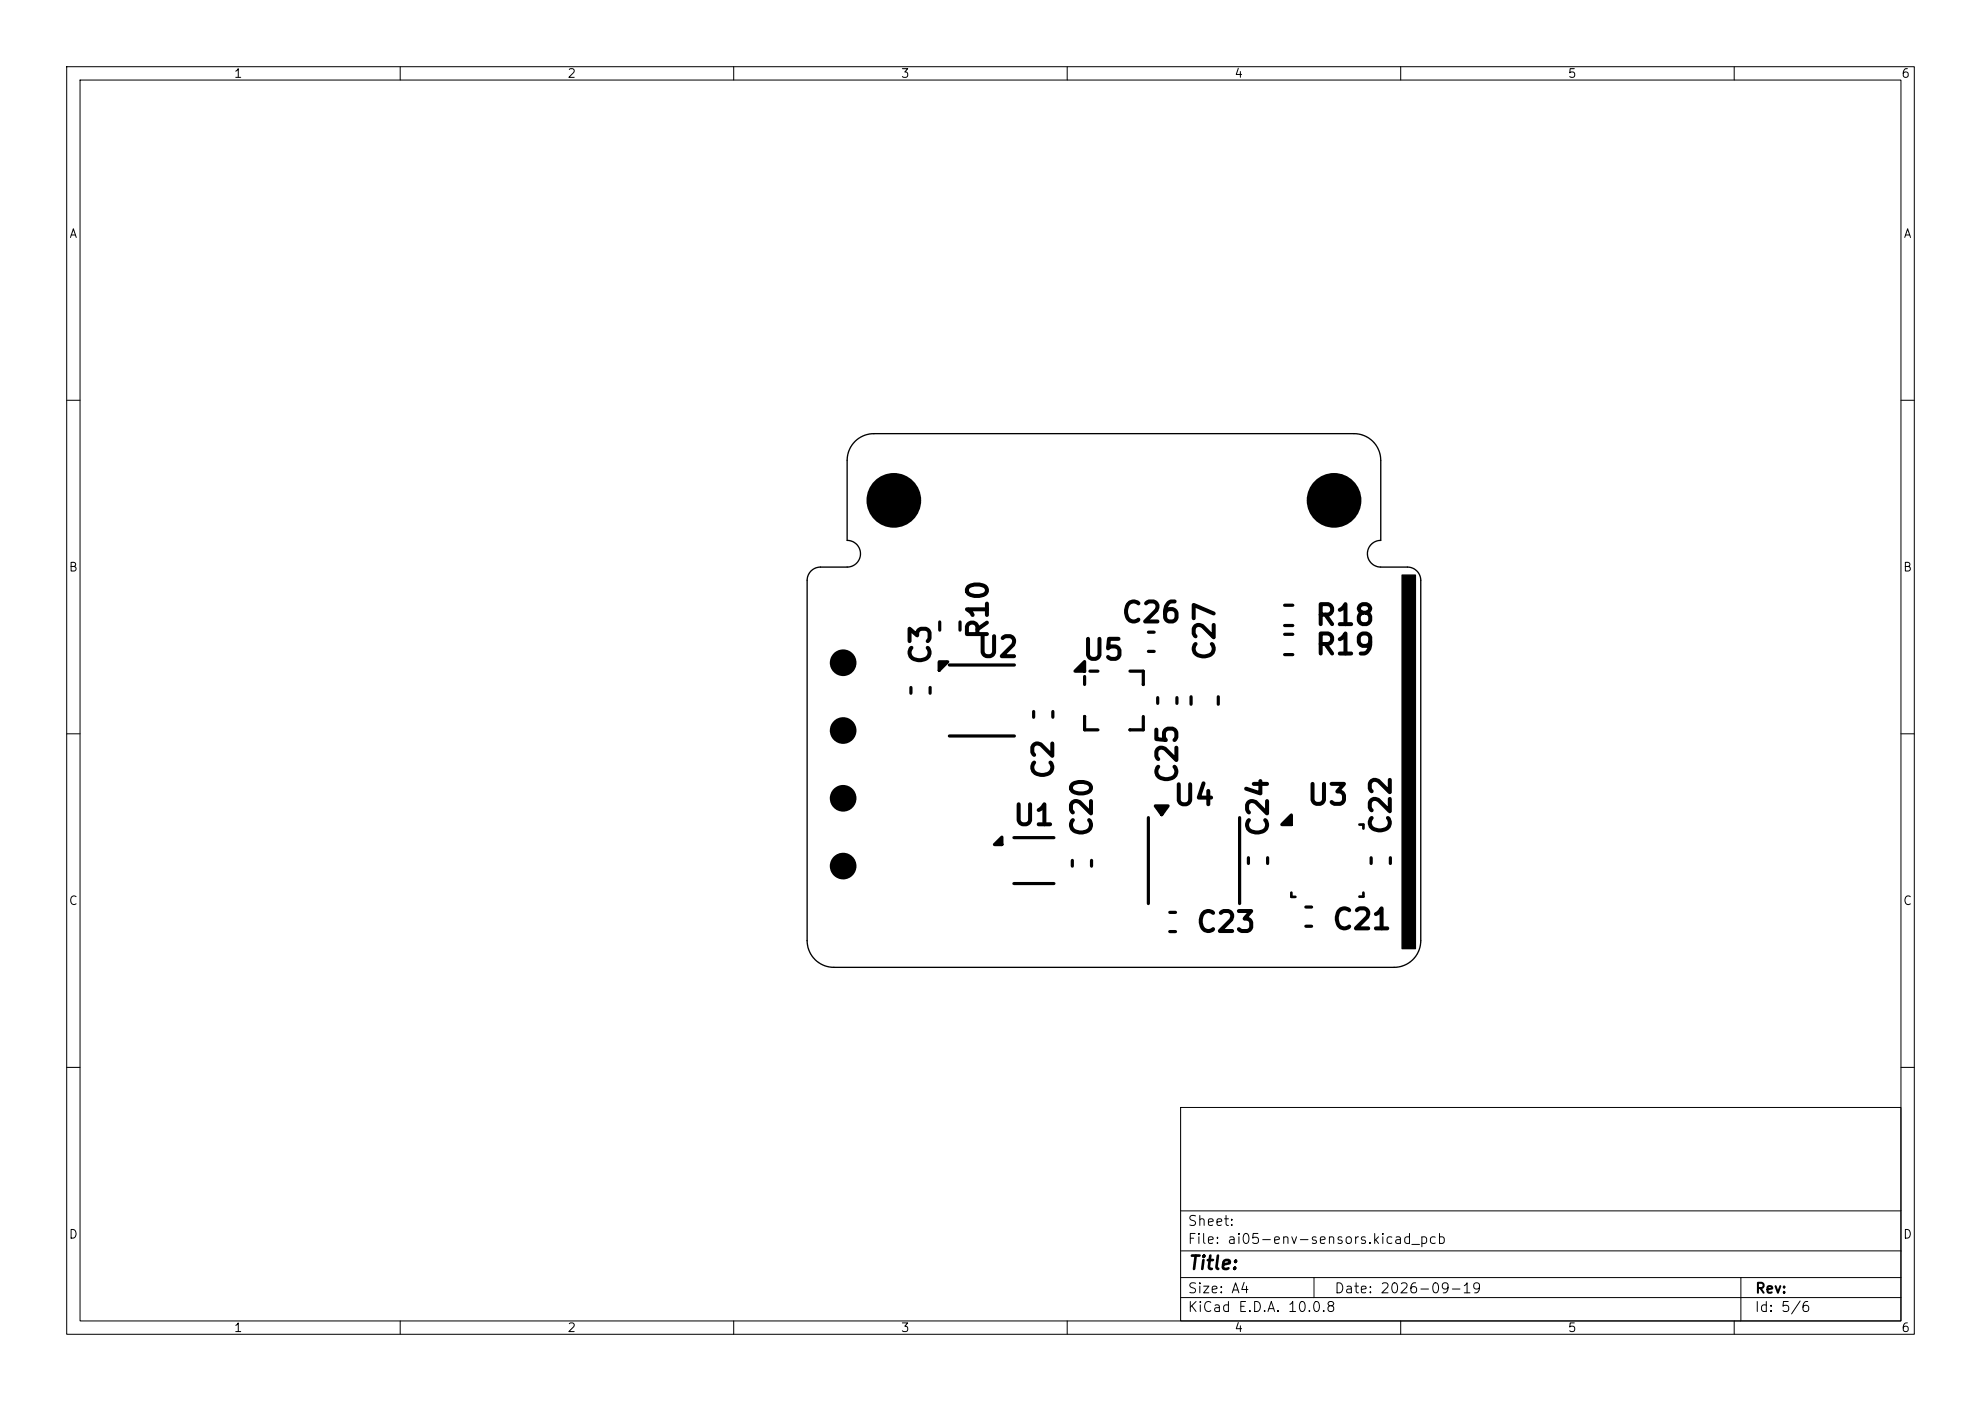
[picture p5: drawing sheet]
<svg xmlns="http://www.w3.org/2000/svg" width="297mm" height="210mm" viewBox="0 0 297 210" stroke-linecap="round" stroke-linejoin="round" font-family="sans-serif">
<defs><g id="words">
<g font-size="3">
<text x="168" y="94.1">C26</text>
<text x="197" y="94.5">R18</text>
<text x="140.3" y="99.8" transform="rotate(-90 140.3 99.8)">C3</text>
<text x="146.3" y="99.3">U2</text>
<text x="148.9" y="96.1" transform="rotate(-90 148.9 96.1)">R10</text>
<text x="162.1" y="99.7">U5</text>
<text x="182.9" y="99.3" transform="rotate(-90 182.9 99.3)">C27</text>
<text x="197" y="98.9">R19</text>
<text x="158.7" y="117" transform="rotate(-90 158.7 117)">C2</text>
<text x="177.3" y="117.7" transform="rotate(-90 177.3 117.7)">C25</text>
<text x="151.7" y="124.5">U1</text>
<text x="164.5" y="125.7" transform="rotate(-90 164.5 125.7)">C20</text>
<text x="175.7" y="121.5">U4</text>
<text x="190.9" y="125.7" transform="rotate(-90 190.9 125.7)">C24</text>
<text x="195.8" y="121.4">U3</text>
<text x="209.3" y="125.3" transform="rotate(-90 209.3 125.3)">C22</text>
<text x="179.2" y="140.5">C23</text>
<text x="199.6" y="140.1">C21</text>
</g>
<text font-size="2" x="178" y="190.8">Title:</text>
<g font-size="1.5">
<text x="178" y="184.1">Sheet:</text>
<text x="178" y="186.8">File: ai05-env-sensors.kicad_pcb</text>
<text x="178" y="197">KiCad E.D.A. 10.0.8</text>
<text x="178" y="194.2">Size: A4</text>
<text x="200" y="194.2">Date: 2026-09-19</text>
<text x="263" y="197">Id: 5/6</text>
<text x="263" y="194.2">Rev:</text>
</g>
<g font-size="1.3">
<text x="35" y="12">1</text>
<text x="85" y="12">2</text>
<text x="135" y="12">3</text>
<text x="185" y="12">4</text>
<text x="235" y="12">5</text>
<text x="285" y="12">6</text>
<text x="10.3" y="36">A</text>
<text x="285.3" y="36">A</text>
<text x="10.2" y="86">B</text>
<text x="285.2" y="86">B</text>
<text x="10.2" y="136">C</text>
<text x="285.2" y="136">C</text>
<text x="10.2" y="186">D</text>
<text x="285.2" y="186">D</text>
<text x="35" y="200">1</text>
<text x="85" y="200">2</text>
<text x="135" y="200">3</text>
<text x="185" y="200">4</text>
<text x="235" y="200">5</text>
<text x="285" y="200">6</text>
</g>
</g></defs>
<g fill="none" stroke="#000" stroke-width=".15">
<path d="M10 10h277v190h-277zM12 12h273v186h-273zM60 10v2M110 10v2M160 10v2M210 10v2M260 10v2M10 60h2M285 60h2M10 110h2M285 110h2M10 160h2"/>
<path d="M177 166h108v32h-108zM285 160h2M60 198v2M110 198v2M160 198v2M177 194.5h108M177 191.5h108M177 187.5h108M177 181.5h108M197 191.5v3M210 198v2M260 198v2"/>
<path d="M261 191.5v6.5"/>
</g>
<path d="M210.2 86.2h2v56h-2z" fill="#000" stroke="#000" stroke-width=".2"/>
<g fill="none" stroke="#000" stroke-width=".48">
<path d="M140.8 99.2h1.3l-1.3 1.3zM140.9 93.2v1.3M142.3 99.7h9.8M143.9 93.2v1.3M172.2 94.8h.8M172.2 97.6h.8M192.6 90.7h1.2M192.6 93.8h1.2M192.6 95.1h1.2M192.6 98.1h1.2M136.6 103.1v.8M139.4 103.1v.8"/>
<path d="M142.3 110.3h9.8M155 106.7v.8M157.8 106.7v.8M161.2 100.6l1.4-1.4v1.4zM162.6 101.4v1.2M162.6 107.4v2h2M163.4 100.6h1.2M169.4 100.6h2v2M171.4 107.4v2h-2M173.6 104.6v.8M176.4 104.6v.8M178.6 104.4v1.2"/>
<path d="M182.6 104.4v1.2M149.1 126.6l1.1-1.1v1.1zM152 125.6h6M152 132.4h6M160.8 129v.8M163.6 129v.8M172.2 122.6v12.8M173.2 120.8h1.9l-.9 1.3zM175.4 136.8h.8M175.4 139.6h.8M185.8 122.6v12.8M187.2 128.6v.8"/>
<path d="M190 128.6v.8M193.6 122.2v1.4h-1.4zM195.8 136h.8M195.8 138.8h.8M205.6 128.6v.8M208.4 128.6v.8"/>
</g>
<g fill="#000">
<path d="M140.8 99.2h1.3l-1.3 1.3zM161.2 100.6l1.4-1.4v1.4zM149.1 126.6l1.1-1.1v1.1zM173.2 120.8h1.9l-.9 1.3zM193.6 122.2v1.4h-1.4z"/>
<circle cx="134" cy="75" r="4.1"/>
<circle cx="200" cy="75" r="4.1"/>
<circle cx="126.4" cy="99.3" r="2"/>
<circle cx="126.4" cy="119.7" r="2"/>
<circle cx="126.4" cy="109.5" r="2"/>
<circle cx="162.6" cy="107.4" r=".24"/>
<circle cx="162.6" cy="100.6" r=".24"/>
<circle cx="169.4" cy="109.4" r=".24"/>
<circle cx="171.4" cy="102.6" r=".24"/>
<circle cx="126.4" cy="129.8" r="2"/>
</g>
<path d="M193.6 133.8v.6M193.6 134.4h.6M203.8 123.6h.6v.6M204.4 133.8v.6h-.6" fill="none" stroke="#000" stroke-width=".4"/>
<path d="M121 141a4 4 0 0 0 4 4h84a4 4 0 0 0 4-4v-54a2 2 0 0 0-2-2h-4a2 2 0 0 1-2-2 2 2 0 0 1 2-2v-12a4 4 0 0 0-4-4h-72a4 4 0 0 0-4 4v12a2 2 0 0 1 2 2 2 2 0 0 1-2 2h-4a2 2 0 0 0-2 2v54" fill="none" stroke="#000" stroke-width=".2"/>
<use href="#words"/>
</svg>
